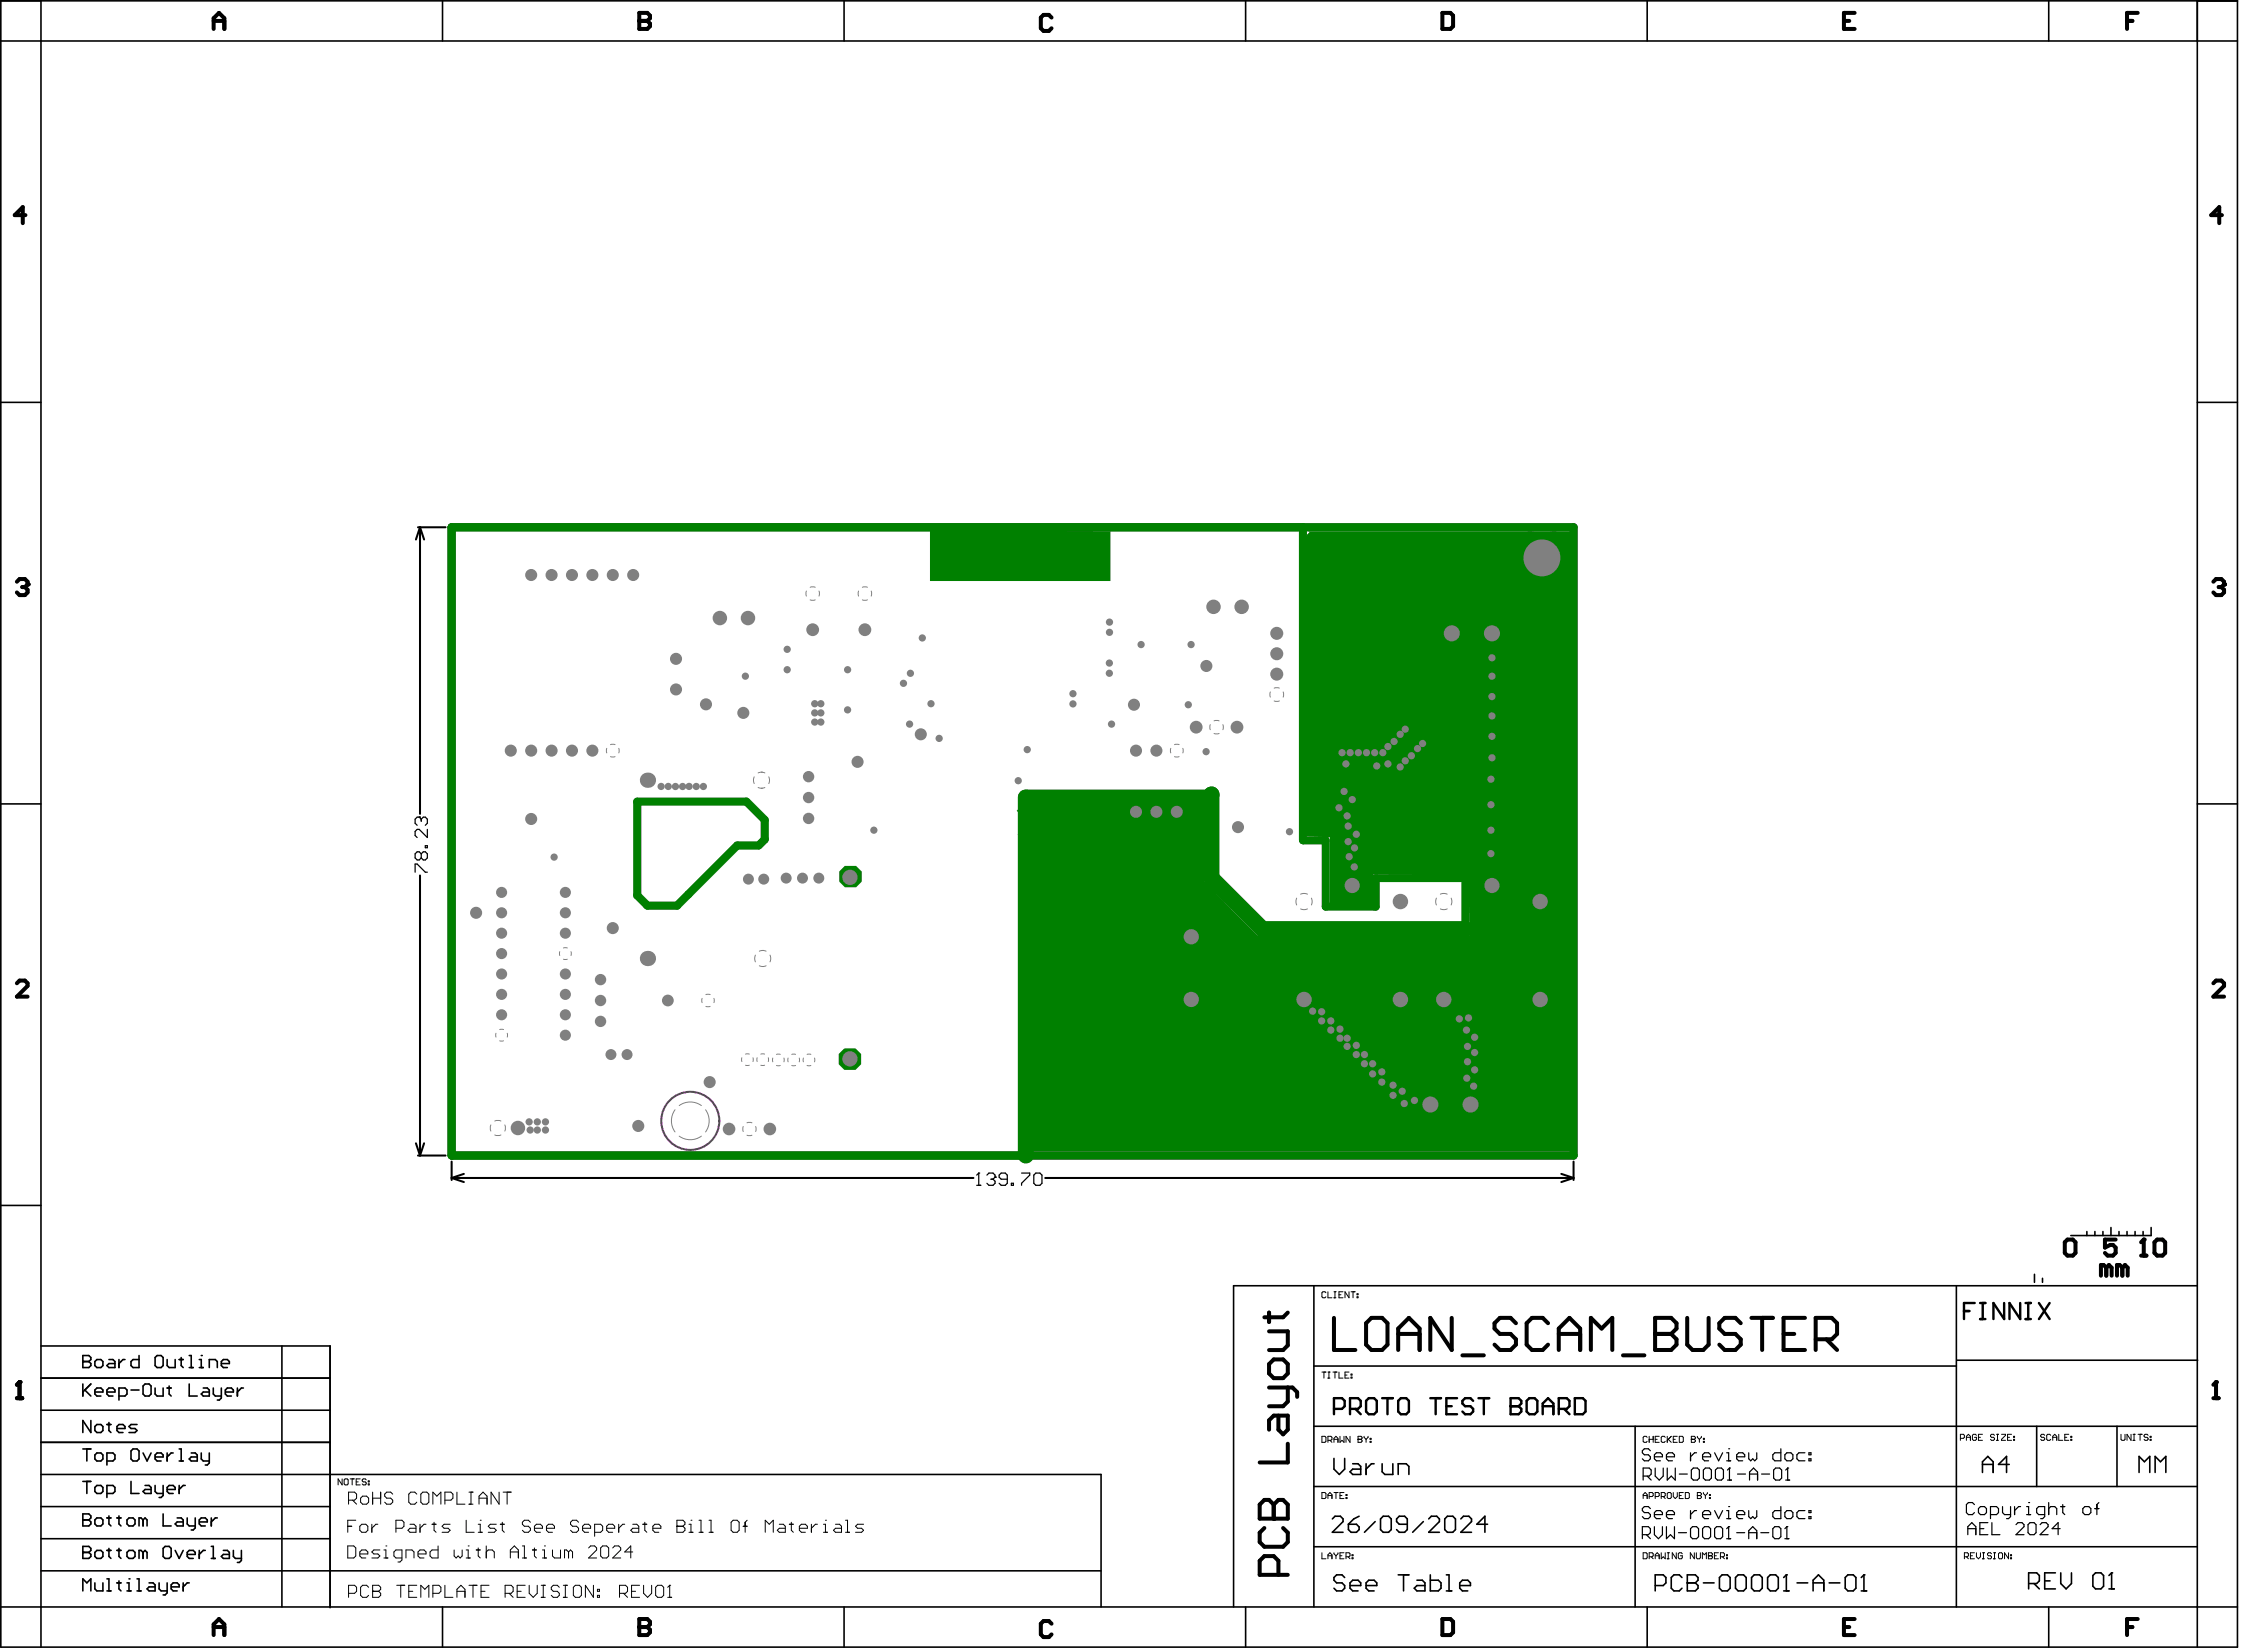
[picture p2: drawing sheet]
<svg xmlns="http://www.w3.org/2000/svg" width="929mm" height="684mm" viewBox="0 0 929 684" stroke-linecap="round" stroke-linejoin="round" font-family="sans-serif">
<path d="M392.9 220.2h59.9v20.7h-59.9z" fill="#800080"/>
<path d="M187.1 218.5h464.9v260.3h-464.9z" fill="none" stroke="#800080" stroke-width="3.3"/>
<g fill="none" stroke="#800080" stroke-width=".84">
<circle cx="638.9" cy="231.1" r="12"/>
<circle cx="286" cy="464.4" r="12"/>
</g>
<g fill="#008000">
<path d="M385.3 219.6l74.8 .6v20.5h-74.8z"/>
<path d="M421.2 335.9l2.6-2.5h20.3l5-5 47.3-.2 2.6 2.2v34.7l21.9 22.4h88l-.5-24.5-39.3-.9-.4 12.3h-17.7v-27.5l-10.2-.4v-124.2l1.7-1.7-.4-.5h108.6v257h-223.5v-135.3z"/>
<path d="M347.5 436.7l2.3-2.3h4.7l2.3 2.3v4.2l-2.3 2.4h-4.7l-2.3-2.4z"/>
<path d="M347.7 361.1l2.4-2.4h4.6l2.3 2.4v4.2l-2.3 2.3h-4.6l-2.4-2.3z"/>
</g>
<path d="M607.2 384.9v-21.1h-37.2v11.9h-20.7v-27.5l-9.5-.2v-129.5h-352.7v260.3h237.9" fill="none" stroke="#008000" stroke-width="3.3"/>
<path d="M187.1 218.5h464.9v260.3h-464.9zM264 332.1h45.3l7.6 7.6v8.1l-2.6 2.5h-8.9l-24.9 24.9h-12.2l-4.3-4.2z" fill="none" stroke="#008000" stroke-width="3.4"/>
<path d="M607.2 384.9h-84.1l-21.1-21.1v-34.6l-1.3 1.2h-75.7v148.4" fill="none" stroke="#008000" stroke-width="6.6"/>
<g fill="#808080">
<circle cx="229.6" cy="355.1" r="1.5"/>
<circle cx="291.4" cy="325.9" r="1.5"/>
<circle cx="288.5" cy="325.9" r="1.5"/>
<circle cx="282.8" cy="325.9" r="1.5"/>
<circle cx="279.9" cy="325.9" r="1.5"/>
<circle cx="285.5" cy="325.8" r="1.5"/>
<circle cx="276.9" cy="325.8" r="1.5"/>
<circle cx="273.9" cy="325.8" r="1.5"/>
<circle cx="374.3" cy="283.1" r="1.5"/>
<circle cx="377.2" cy="279" r="1.5"/>
<circle cx="389.1" cy="305.9" r="1.5"/>
<circle cx="362.1" cy="344" r="1.5"/>
<circle cx="421.9" cy="323.5" r="1.5"/>
<circle cx="425.6" cy="310.6" r="1.5"/>
<circle cx="219.2" cy="464.8" r="1.5"/>
<circle cx="222.6" cy="464.8" r="1.5"/>
<circle cx="226" cy="464.8" r="1.5"/>
<circle cx="226" cy="468.2" r="1.5"/>
<circle cx="222.6" cy="468.2" r="1.5"/>
<circle cx="219.7" cy="468.2" r="1.5"/>
<circle cx="555.2" cy="426.4" r="1.5"/>
<circle cx="543.9" cy="418.9" r="1.5"/>
<circle cx="547.6" cy="419.2" r="1.5"/>
<circle cx="547.6" cy="423" r="1.5"/>
<circle cx="551.4" cy="423" r="1.5"/>
<circle cx="551.4" cy="426.8" r="1.5"/>
<circle cx="555.2" cy="430.2" r="1.5"/>
<circle cx="558.2" cy="430.2" r="1.5"/>
<circle cx="558.2" cy="433.5" r="1.5"/>
<circle cx="562" cy="433.1" r="1.5"/>
<circle cx="562" cy="436.9" r="1.5"/>
<circle cx="565.3" cy="436.9" r="1.5"/>
<circle cx="565.3" cy="440.7" r="1.5"/>
<circle cx="568.7" cy="440.7" r="1.5"/>
<circle cx="568.7" cy="445" r="1.5"/>
<circle cx="572.5" cy="444.1" r="1.5"/>
<circle cx="572.5" cy="448.3" r="1.5"/>
<circle cx="577.2" cy="449.6" r="1.5"/>
<circle cx="577.2" cy="453.8" r="1.5"/>
<circle cx="581" cy="452.1" r="1.5"/>
<circle cx="581.8" cy="457.2" r="1.5"/>
<circle cx="586" cy="455.9" r="1.5"/>
<circle cx="604.6" cy="422.1" r="1.5"/>
<circle cx="608.4" cy="421.7" r="1.5"/>
<circle cx="607.6" cy="426.8" r="1.5"/>
<circle cx="611" cy="429.7" r="1.5"/>
<circle cx="608" cy="433.5" r="1.5"/>
<circle cx="611" cy="436.1" r="1.5"/>
<circle cx="608" cy="439.9" r="1.5"/>
<circle cx="611" cy="443.3" r="1.5"/>
<circle cx="607.7" cy="446.7" r="1.5"/>
<circle cx="610.6" cy="450" r="1.5"/>
<circle cx="558.6" cy="348.7" r="1.5"/>
<circle cx="561.2" cy="351.3" r="1.5"/>
<circle cx="559" cy="354.9" r="1.5"/>
<circle cx="561.1" cy="359.2" r="1.5"/>
<circle cx="556" cy="311.8" r="1.5"/>
<circle cx="559.4" cy="311.8" r="1.5"/>
<circle cx="562.8" cy="311.8" r="1.5"/>
<circle cx="566.2" cy="311.8" r="1.5"/>
<circle cx="569.6" cy="311.8" r="1.5"/>
<circle cx="582.2" cy="302.1" r="1.5"/>
<circle cx="589.4" cy="308" r="1.5"/>
<circle cx="580.1" cy="304.2" r="1.5"/>
<circle cx="587.3" cy="310.2" r="1.5"/>
<circle cx="572.9" cy="311.8" r="1.5"/>
<circle cx="580.1" cy="317.8" r="1.5"/>
<circle cx="575.1" cy="309.3" r="1.5"/>
<circle cx="582.2" cy="315.2" r="1.5"/>
<circle cx="584.8" cy="313.1" r="1.5"/>
<circle cx="577.6" cy="307.2" r="1.5"/>
<circle cx="575.1" cy="316.5" r="1.5"/>
<circle cx="570.4" cy="317.3" r="1.5"/>
<circle cx="557.6" cy="316.5" r="1.5"/>
<circle cx="617.7" cy="353.7" r="1.51"/>
<circle cx="617.7" cy="344" r="1.5"/>
<circle cx="617.7" cy="333.4" r="1.5"/>
<circle cx="617.7" cy="322.8" r="1.5"/>
<circle cx="618.2" cy="314" r="1.5"/>
<circle cx="618.2" cy="305.1" r="1.5"/>
<circle cx="618.2" cy="296.6" r="1.5"/>
<circle cx="618.2" cy="288.6" r="1.5"/>
<circle cx="618.2" cy="280.2" r="1.5"/>
<circle cx="618.2" cy="272.5" r="1.5"/>
<circle cx="556.9" cy="327.9" r="1.5"/>
<circle cx="560.3" cy="331.3" r="1.5"/>
<circle cx="558.6" cy="342.3" r="1.5"/>
<circle cx="562" cy="345.7" r="1.5"/>
<circle cx="554.8" cy="334.7" r="1.5"/>
<circle cx="558.2" cy="338" r="1.5"/>
<circle cx="326.2" cy="277.5" r="1.5"/>
<circle cx="326.2" cy="269" r="1.5"/>
<circle cx="351.2" cy="277.5" r="1.5"/>
<circle cx="308.8" cy="280.2" r="1.5"/>
<circle cx="382.1" cy="264.3" r="1.5"/>
<circle cx="376.9" cy="300" r="1.5"/>
<circle cx="385.7" cy="291.6" r="1.5"/>
<circle cx="340.1" cy="291.6" r="1.5"/>
<circle cx="340.1" cy="299.2" r="1.5"/>
<circle cx="337.6" cy="299.2" r="1.5"/>
<circle cx="337.6" cy="291.6" r="1.5"/>
<circle cx="337.6" cy="295.4" r="1.5"/>
<circle cx="340.1" cy="295.4" r="1.5"/>
<circle cx="351.2" cy="294.1" r="1.5"/>
<circle cx="459.7" cy="257.8" r="1.5"/>
<circle cx="459.7" cy="262" r="1.5"/>
<circle cx="493.5" cy="267.1" r="1.5"/>
<circle cx="472.8" cy="267.1" r="1.5"/>
<circle cx="459.6" cy="274.7" r="1.5"/>
<circle cx="459.6" cy="278.9" r="1.5"/>
<circle cx="534.3" cy="344.6" r="1.5"/>
<circle cx="444.6" cy="291.6" r="1.5"/>
<circle cx="444.6" cy="287.4" r="1.5"/>
<circle cx="499.7" cy="311.4" r="1.5"/>
<circle cx="492.3" cy="292" r="1.5"/>
<circle cx="460.5" cy="300" r="1.5"/>
<circle cx="220.1" cy="238.2" r="2.5"/>
<circle cx="228.5" cy="238.2" r="2.5"/>
<circle cx="237" cy="238.2" r="2.5"/>
<circle cx="245.4" cy="238.2" r="2.5"/>
<circle cx="253.9" cy="238.2" r="2.5"/>
<circle cx="262.3" cy="238.2" r="2.5"/>
<circle cx="309.9" cy="256.1" r="3"/>
<circle cx="308" cy="295.4" r="2.5"/>
<circle cx="298.3" cy="256.1" r="3"/>
<circle cx="280.1" cy="285.6" r="2.5"/>
<circle cx="280.1" cy="273" r="2.5"/>
<circle cx="292.5" cy="291.8" r="2.5"/>
</g>
<path d="M334.1 244.9v2.1M335.7 243.3h2.1M335.7 248.5h2.1M339.3 244.9v2.1" fill="none" stroke="#808080" stroke-width=".41"/>
<g fill="#808080">
<circle cx="336.7" cy="260.9" r="2.65"/>
<circle cx="358.3" cy="260.9" r="2.65"/>
</g>
<path d="M355.7 244.9v2.1M357.3 243.3h2.1M357.3 248.5h2.1M361 244.9v2.1" fill="none" stroke="#808080" stroke-width=".41"/>
<g fill="#808080">
<circle cx="502.8" cy="251.4" r="3"/>
<circle cx="514.4" cy="251.4" r="3"/>
<circle cx="529" cy="270.9" r="2.7"/>
<circle cx="529" cy="262.4" r="2.7"/>
<circle cx="580.2" cy="373.5" r="3.2"/>
<circle cx="580.2" cy="414.1" r="3.2"/>
<circle cx="592.7" cy="457.6" r="3.3"/>
</g>
<path d="M595.2 372.1l-.4 1.4 .4 1.4M596.8 370.5l1.4-.3 1.4 .3M596.8 376.6l1.4 .3 1.4-.3M601.2 372.1l.4 1.4-.4 1.4" fill="none" stroke="#808080" stroke-width=".41"/>
<g fill="#808080">
<circle cx="598.2" cy="414.1" r="3.2"/>
<circle cx="609.3" cy="457.6" r="3.3"/>
<circle cx="618.2" cy="366.9" r="3.2"/>
<circle cx="638.1" cy="373.5" r="3.2"/>
<circle cx="638.1" cy="414.1" r="3.2"/>
<circle cx="601.5" cy="262.4" r="3.3"/>
<circle cx="618.2" cy="262.4" r="3.3"/>
<circle cx="638.9" cy="231.1" r="7.7"/>
<circle cx="302.1" cy="467.8" r="2.61"/>
</g>
<path d="M203.4 466.1l-.3 1.5 .3 1M205 464.5l1-.3 1.6 .3M205 470.2l1 .3 1.6-.3M209.2 466.1l.2 1.5-.2 1" fill="none" stroke="#808080" stroke-width=".41"/>
<g fill="#808080">
<circle cx="214.6" cy="467.3" r="3"/>
<circle cx="264.5" cy="466.5" r="2.5"/>
</g>
<path d="M279.7 459.8a7.8 7.8 0 0 0 0 9.2M281.4 458.1a7.8 7.8 0 0 1 9.2 0M292.3 459.8a7.8 7.8 0 0 1 0 9.2M281.4 470.7a7.8 7.8 0 0 0 9.2 0" fill="none" stroke="#808080" stroke-width=".41"/>
<circle cx="294" cy="448.3" r="2.5" fill="#808080"/>
<path d="M307.4 438.2v1.6M308.9 436.7h1.6M312 438.2v1.6M308.9 441.3h1.6" fill="none" stroke="#808080" stroke-width=".41"/>
<g fill="#808080">
<circle cx="259.8" cy="436.9" r="2.27"/>
<circle cx="253.1" cy="436.9" r="2.27"/>
<circle cx="234.2" cy="428.9" r="2.3"/>
<circle cx="197.3" cy="378.2" r="2.5"/>
</g>
<path d="M205.5 428.1v1.6M207 426.6h1.6M207 431.2h1.6M210.2 428.1v1.6" fill="none" stroke="#808080" stroke-width=".41"/>
<g fill="#808080">
<circle cx="207.8" cy="420.4" r="2.3"/>
<circle cx="207.8" cy="412" r="2.3"/>
<circle cx="207.8" cy="378.2" r="2.3"/>
<circle cx="207.8" cy="369.7" r="2.3"/>
<circle cx="207.8" cy="403.5" r="2.3"/>
<circle cx="207.8" cy="395.1" r="2.3"/>
<circle cx="207.8" cy="386.6" r="2.3"/>
<circle cx="220.1" cy="339.3" r="2.5"/>
<circle cx="234.2" cy="403.5" r="2.3"/>
</g>
<path d="M231.9 394.3v1.6M233.4 392.8h1.7M233.4 397.4h1.7M236.6 394.3v1.6" fill="none" stroke="#808080" stroke-width=".41"/>
<g fill="#808080">
<circle cx="234.2" cy="386.6" r="2.3"/>
<circle cx="234.2" cy="378.2" r="2.3"/>
<circle cx="234.2" cy="369.7" r="2.3"/>
<circle cx="248.8" cy="414.5" r="2.36"/>
<circle cx="248.8" cy="405.9" r="2.36"/>
<circle cx="310.1" cy="364.2" r="2.27"/>
<circle cx="253.9" cy="384.5" r="2.5"/>
</g>
<path d="M290.9 413.6v1.8M292.5 412.1h1.7M292.5 417h1.7M295.8 413.6v1.8" fill="none" stroke="#808080" stroke-width=".41"/>
<g fill="#808080">
<circle cx="276.7" cy="414.5" r="2.44"/>
<circle cx="268.3" cy="397.1" r="3.2"/>
</g>
<g fill="none" stroke="#808080" stroke-width=".41">
<path d="M313.7 438.2v1.6M315.2 436.7h1.6M318.3 438.2v1.6M320.2 438.4v1.5M321.7 436.8h1.6M324.8 438.4v1.5M326.5 438.4v1.5M328 436.8h1.6M331.1 438.4v1.5M332.9 438.4v1.5M334.4 436.8h1.6M337.5 438.4v1.5"/>
<path d="M315.2 441.3h1.6M321.7 441.5h1.6M328 441.5h1.6M334.4 441.5h1.6"/>
</g>
<g fill="#808080">
<circle cx="352.2" cy="438.7" r="3.2"/>
<circle cx="493.6" cy="414.1" r="3.2"/>
<circle cx="470.7" cy="336.4" r="2.5"/>
<circle cx="479.1" cy="336.4" r="2.5"/>
<circle cx="487.6" cy="336.4" r="2.5"/>
<circle cx="493.6" cy="388.1" r="3.2"/>
<circle cx="512.9" cy="342.7" r="2.5"/>
<circle cx="540.3" cy="414.1" r="3.2"/>
</g>
<path d="M537.3 372.1l-.4 1.4 .4 1.4M538.9 370.5l1.4-.3 1.4 .3M538.9 376.6l1.4 .3 1.4-.3M543.4 372.1l.3 1.4-.3 1.4" fill="none" stroke="#808080" stroke-width=".41"/>
<g fill="#808080">
<circle cx="560.3" cy="366.9" r="3.2"/>
<circle cx="335" cy="321.8" r="2.36"/>
<circle cx="245.4" cy="311" r="2.5"/>
<circle cx="355.3" cy="315.6" r="2.5"/>
</g>
<path d="M251.4 310v2M252.9 308.5h1.9M252.9 313.5h1.9M256.4 310v2" fill="none" stroke="#808080" stroke-width=".41"/>
<g fill="#808080">
<circle cx="381.5" cy="304.2" r="2.5"/>
<circle cx="469.8" cy="292" r="2.5"/>
<circle cx="470.7" cy="311" r="2.5"/>
<circle cx="479.1" cy="311" r="2.5"/>
</g>
<path d="M485.1 310v2M486.6 308.5h1.9M486.6 313.5h1.9M490.1 310v2" fill="none" stroke="#808080" stroke-width=".41"/>
<g fill="#808080">
<circle cx="495.6" cy="301.3" r="2.65"/>
<circle cx="499.8" cy="275.9" r="2.5"/>
</g>
<path d="M503 298.7h2.1M501.5 300.2v2.1M503 303.9h2.1M506.7 300.2v2.1" fill="none" stroke="#808080" stroke-width=".41"/>
<circle cx="512.5" cy="301.3" r="2.65" fill="#808080"/>
<path d="M526.3 286.7v2.1M527.9 285.1h2.2M527.9 290.4h2.2M531.7 286.7v2.1" fill="none" stroke="#808080" stroke-width=".41"/>
<g fill="#808080">
<circle cx="529" cy="279.3" r="2.7"/>
<circle cx="316.4" cy="364.2" r="2.27"/>
<circle cx="325.7" cy="363.8" r="2.27"/>
<circle cx="332.5" cy="363.8" r="2.27"/>
<circle cx="335" cy="330.4" r="2.36"/>
<circle cx="335" cy="339.1" r="2.36"/>
<circle cx="339.3" cy="363.8" r="2.27"/>
<circle cx="352.2" cy="363.5" r="3.2"/>
<circle cx="268.3" cy="323.3" r="3.2"/>
<circle cx="315.5" cy="319.9" r=".17"/>
</g>
<path d="M315.5 319.9l-1.4 .3M312.5 321.8l-.3 1.5 .3 1.4M314.1 326.3l1.4 .3" fill="none" stroke="#808080" stroke-width=".41"/>
<circle cx="315.5" cy="326.6" r=".17" fill="#808080"/>
<path d="M315.5 319.9l1.4 .3M316.9 326.3l-1.4 .3M318.5 321.8l.3 1.5-.3 1.4" fill="none" stroke="#808080" stroke-width=".41"/>
<circle cx="316" cy="393.8" r=".17" fill="#808080"/>
<path d="M313 395.7l-.3 1.4 .3 1.4M316 393.8l-1.4 .3M314.6 400.1l1.4 .3" fill="none" stroke="#808080" stroke-width=".41"/>
<circle cx="316" cy="400.4" r=".17" fill="#808080"/>
<path d="M316 393.8l1.4 .3M319 395.7l.3 1.4-.3 1.4M317.4 400.1l-1.4 .3" fill="none" stroke="#808080" stroke-width=".41"/>
<circle cx="237" cy="311" r="2.5" fill="#808080"/>
<path d="M307.9 466.7v2.1M309.5 465.2h2.1M309.5 470.3h2.1M313.1 466.7v2.1" fill="none" stroke="#808080" stroke-width=".41"/>
<g fill="#808080">
<circle cx="319" cy="467.8" r="2.61"/>
<circle cx="248.8" cy="423.2" r="2.36"/>
<circle cx="234.2" cy="420.4" r="2.3"/>
<circle cx="234.2" cy="412" r="2.3"/>
<circle cx="228.5" cy="311" r="2.5"/>
<circle cx="220.1" cy="311" r="2.5"/>
<circle cx="211.6" cy="311" r="2.5"/>
</g>
<g fill="none" stroke="#000" stroke-width=".66">
<path d="M.3 17h926.7M.3 .3h926.7v682.1h-926.7zM17 .3v682.1M183.3 .3v16.7M349.7 .3v16.7M516.1 .3v16.7M682.5 .3v16.7M848.8 .3v16.7M910.4 .3v682.1M.3 166.7h16.7M910.4 166.7h16.6M.3 333.1h16.7"/>
<path d="M910.4 333.1h16.6M.3 499.4h16.7M864.7 510.2v1.7M868 510.2v1.7M871.3 510.2v1.7M874.6 508.6v3.3M878 510.2v1.7M881.3 510.2v1.7M884.6 510.2v1.7M887.9 510.2v1.7M891.3 508.6v3.3h-33.3M544.4 532.7v133.1"/>
<path d="M810.6 532.7v133.1M842.9 528v3.3M846.3 529.6v1.7M910.4 532.7h-399.3v133.1M17 557.7h119.8v108.4M116.8 557.7v108.1M17 571h119.8M34.3 561.6h2.5l.8 .9v.8l-.8 .8 .8 .8v.9l-.8 .8h-2.5zM34.3 573.4v5M34.3 564.1h2.5M35.2 575.9l2.4 2.5M37.6 573.4l-3.3 3.3"/>
<path d="M39.3 564.1l.8-.8h1.7l.8 .8v1.7l-.8 .8h-1.7l-.8-.8zM39.3 576.7h3.3v-.8l-.8-.8h-1.7l-.8 .8v1.7l.8 .8h1.7M44.3 576.7h3.3v-.8l-.8-.8h-1.7l-.8 .8v1.7l.8 .8h1.7M45.1 563.3h1.7l.8 .8v2.5h-2.5l-.8-.8 .8-.9h2.5M49.3 563.3v3.3M49.3 578.4h2.5l.8-.8v-1.7l-.8-.8h-2.5v5M51.8 563.3h-.8l-1.7 1.6M54.3 575.9h3.3M57.6 561.6v5h-2.5l-.8-.8v-1.7l.8-.8h2.5M60.1 573.4h1.7l.8 .8v3.4l-.8 .8h-1.7l-.8-.8v-3.4zM64.3 562.5l.8-.9h1.7l.8 .9v3.3l-.8 .8h-1.7l-.8-.8zM64.3 575.1v2.5l.8 .8h2.5v-3.3"/>
<path d="M69.2 563.3v2.5l.9 .8h2.5v-3.3M69.2 575.1h1.7M70.1 574.2v3.4l.8 .8M74.2 563.3h1.7M75.1 562.5v3.3l.8 .8M78.4 573.4v5h3.3M78.4 566.6h1.7M78.4 561.6h.8v5M82.6 563.3h.8v3.3M82.6 566.6h1.6M84.2 575.1h1.7l.8 .8v2.5h-2.5l-.8-.8 .8-.9h2.5M86.7 566.6v-3.3h2.5l.8 .8v2.5"/>
<path d="M88.4 575.1v2.5l.8 .8h2.5M91.7 564.9h3.3v-.8l-.8-.8h-1.7l-.8 .8v1.7l.8 .8h1.7M91.7 575.1v4.1l-.8 .9h-.9M93.4 576.7h3.3v-.8l-.8-.8h-1.7l-.8 .8v1.7l.8 .8h1.7M98.4 575.1v3.3M100.8 575.1h-.8l-1.6 1.6M544.4 566h266.2M810.7 563.6h99.9M17 597.6h119.8M17 584.3h119.8M37.6 588.5v5l-3.3-5v5M40.1 590.2h1.7l.8 .8v1.7l-.8 .8h-1.7l-.8-.8v-1.7z"/>
<path d="M44.3 590.2h1.7M45.1 589.4v3.3l.9 .8M48.5 591.9h3.3v-.9l-.8-.8h-1.7l-.8 .8v1.7l.8 .8h1.7M56.8 590.2h-2.5l-.9 .8 .9 .9h1.6l.9 .8-.9 .8h-2.5M544.4 590.9h366M677.5 590.9v74.9M843.9 590.9v25M877.1 590.9v25M17 610.9h439.2v54.9M34.3 600.3h3.3M34.3 613.8h3.3M36 600.3v5"/>
<path d="M36 613.8v5M40.1 602h1.7l.8 .8v1.7l-.8 .8h-1.7l-.8-.8v-1.7zM40.1 615.4h1.7l.8 .9v1.6l-.8 .9h-1.7l-.8-.9v-1.6zM44.3 605.3h2.5l.8-.8v-1.7l-.8-.8h-2.5v5M44.3 618.8h2.5l.8-.9v-1.6l-.8-.9h-2.5v5M54.3 601.2l.8-.9h1.7l.8 .9v3.3l-.8 .8h-1.7l-.8-.8zM54.3 613.8v5h3.3M59.3 602l1.6 3.3 1.7-3.3M60.1 615.4h1.7l.8 .9v2.5h-2.5l-.8-.9 .8-.8h2.5M64.3 603.7h3.3v-.9l-.8-.8h-1.7l-.8 .8v1.7l.8 .8h1.7M64.3 615.4v2.5l.8 .9h2.5M67.6 615.4v4.2l-.8 .8h-.9"/>
<path d="M69.2 602v3.3M69.2 617.1h3.4v-.8l-.9-.9h-1.6l-.9 .9v1.6l.9 .9h1.6M71.7 602h-.8l-1.7 1.7M74.2 600.3h.9v5M74.2 605.3h1.7M74.2 615.4v3.4M76.7 615.4h-.8l-1.7 1.7M79.2 602h1.7l.8 .8v2.5h-2.5l-.8-.8 .8-.8h2.5M83.4 602v2.5l.8 .8h2.5M86.7 602v4.1l-.8 .9h-.9M544.4 615.9h366M552.7 604.2v4.5l2.2 2.2 2.2-2.2v-4.5"/>
<path d="M560.5 606.5h2.2l1.1 1.1v3.3h-3.3l-1.1-1.1 1.1-1.1h3.3M566 606.5v4.4M569.3 606.5h-1.1l-2.2 2.2M572.7 606.5v3.3l1.1 1.1h3.3v-4.4M579.3 610.9v-4.4h3.3l1.1 1.1v3.3M821.4 610.1v-4.5l2.2-2.2 2.2 2.2v4.5M821.4 606.7h4.4M832.5 606.7h-4.5l3.4-3.3v6.7M886.3 610.1v-6.7l2.2 2.2 2.2-2.2v6.7M892.9 610.1v-6.7l2.3 2.2 2.2-2.2v6.7M17 637.5h119.8M17 624.2h119.8"/>
<path d="M34.3 627.2h2.5l.8 .9v.8l-.8 .8 .8 .9v.8l-.8 .8h-2.5zM34.3 629.7h2.5M40.1 628.9h1.7l.8 .8v1.7l-.8 .8h-1.7l-.8-.8v-1.7zM44.3 628.9h1.7M45.1 628.1v3.3l.9 .8M48.5 628.9h1.6M49.3 628.1v3.3l.8 .8M52.6 629.7l.8-.8h1.7l.8 .8v1.7l-.8 .8h-1.7l-.8-.8zM59.3 629.7l-.9-.8h-.8v3.3M59.3 629.7v2.5M59.3 629.7l.8-.8 .8 .8v2.5M67.6 627.2v5h3.3"/>
<path d="M73.4 628.9h1.7l.8 .8v2.5h-2.5l-.8-.8 .8-.8h2.5M77.6 628.9v2.5l.8 .8h2.5M80.9 628.9v4.2l-.8 .8h-.9M82.6 630.6h3.3v-.9l-.9-.8h-1.6l-.8 .8v1.7l.8 .8h1.6M87.5 628.9v3.3M90 628.9h-.8l-1.7 1.7M552 629.3l1.1-1.1h2.3l1.1 1.1v1.1l-4.5 4.5h4.5M558.7 631.5h3.3l1.1 1.1v1.1l-1.1 1.2h-2.2l-1.1-1.2zM563.1 628.2l-2.2 1.1-2.2 2.2M569.8 630.4l-4.5 4.5M572 629.3l1.1-1.1h2.2l1.1 1.1v4.4l-1.1 1.2h-2.2l-1.1-1.2zM583.1 631.5h-3.3l-1.2-1.1v-1.1l1.2-1.1h2.2l1.1 1.1v4.4l-1.1 1.2h-2.2l-1.2-1.2"/>
<path d="M589.7 630.4l-4.4 4.5M592 629.3l1.1-1.1h2.2l1.1 1.1v1.1l-4.4 4.5h4.4M598.6 629.3l1.1-1.1h2.2l1.1 1.1v4.4l-1.1 1.2h-2.2l-1.1-1.2zM605.3 629.3l1.1-1.1h2.2l1.1 1.1v1.1l-4.4 4.5h4.4M616.3 631.5h-4.4l3.3-3.3v6.7M17 650.8h439.2M34.3 640.7h2.5l.8 .8v.9l-.8 .8 .8 .8v.9l-.8 .8h-2.5zM34.3 659.1v-5l1.7 1.7 1.6-1.7v5M34.3 643.2h2.5M39.3 655.8v2.5l.8 .8h2.5v-3.3M40.1 642.4h1.7l.8 .8v1.7l-.8 .8h-1.7l-.8-.8v-1.7zM44.3 659.1h1.7"/>
<path d="M44.3 654.1h.8v5M44.3 642.4h1.7M45.1 641.5v3.4l.9 .8M48.5 655.8h1.6M48.5 642.4h1.6M49.3 641.5v3.4l.8 .8M49.3 655v3.3l.8 .8M52.6 659.1h1.7M52.6 655.8h.8v3.3M52.6 643.2l.8-.8h1.7l.8 .8v1.7l-.8 .8h-1.7l-.8-.8zM56.8 654.1h.8v5M56.8 659.1h1.6"/>
<path d="M59.3 643.2l-.9-.8h-.8v3.3M59.3 643.2v2.5M59.3 643.2l.8-.8 .8 .8v2.5M61.8 655.8h1.6l.9 .8v2.5h-2.5l-.9-.8 .9-.8h2.5M65.9 655.8v2.5l.9 .8h2.4M67.6 641.5l.8-.8h1.7l.8 .8v3.4l-.8 .8h-1.7l-.8-.8zM69.2 655.8v4.2l-.8 .8h-.8M70.9 657.5h3.3v-.9l-.8-.8h-1.7l-.8 .8v1.7l.8 .8h1.7M72.6 642.4l1.6 3.3 1.7-3.3M75.9 655.8v3.3M77.6 644h3.3v-.8l-.8-.8h-1.7l-.8 .8v1.7l.8 .8h1.7M78.4 655.8h-.8l-1.7 1.7"/>
<path d="M82.6 642.4v3.3M85 642.4h-.8l-1.6 1.6M87.5 645.7h1.7M87.5 640.7h.9v5M92.5 642.4h1.7l.8 .8v2.5h-2.5l-.8-.8 .8-.9h2.5M96.7 642.4v2.5l.8 .8h2.5M100 642.4v4.1l-.8 .8h-.8M544.4 640.8h366M557.1 653.6l-1.1-1.1h-2.2l-1.1 1.1v1.1l1.1 1.1h2.2l1.1 1.1v1.1l-1.1 1.1h-2.2l-1.1-1.1M559.4 656.9h4.4v-1.1l-1.1-1.1h-2.2l-1.1 1.1v2.2l1.1 1.1h2.2M566 656.9h4.4v-1.1l-1.1-1.1h-2.2l-1.1 1.1v2.2l1.1 1.1h2.2M579.3 652.5h4.4"/>
<path d="M581.5 652.5v6.6M587.1 654.7h2.2l1.1 1.1v3.3h-3.3l-1.1-1.1 1.1-1.1h3.3M592.6 652.5v6.6h3.3l1.2-1.1v-2.2l-1.2-1.1h-3.3M599.3 659.1h2.2M599.3 652.5h1.1v6.6M604.8 656.9h4.4v-1.1l-1.1-1.1h-2.2l-1.1 1.1v2.2l1.1 1.1h2.2M685.8 656.9h3.3l1.1-1.1v-2.2l-1.1-1.1h-3.3v6.6M696.9 653.6l-1.1-1.1h-2.2l-1.1 1.1v4.4l1.1 1.1h2.2l1.1-1.1M699.1 652.5h3.3l1.1 1.1v1.1l-1.1 1.1 1.1 1.1v1.1l-1.1 1.1h-3.3zM699.1 655.8h3.3M705.8 655.8h4.4M712.4 653.6l1.1-1.1h2.2l1.1 1.1v4.4l-1.1 1.1h-2.2l-1.1-1.1z"/>
<path d="M719.1 653.6l1.1-1.1h2.2l1.1 1.1v4.4l-1.1 1.1h-2.2l-1.1-1.1zM725.7 653.6l1.1-1.1h2.2l1.2 1.1v4.4l-1.2 1.1h-2.2l-1.1-1.1zM732.4 653.6l1.1-1.1h2.2l1.1 1.1v4.4l-1.1 1.1h-2.2l-1.1-1.1zM739 659.1h2.2M739 653.6l1.1-1.1v6.6M744.6 655.8h4.4M751.2 655.8h4.5M751.2 659.1v-4.4l2.2-2.2 2.3 2.2v4.4M757.9 655.8h4.4M764.5 653.6l1.1-1.1h2.3l1.1 1.1v4.4l-1.1 1.1h-2.3l-1.1-1.1zM771.2 659.1h2.2M771.2 653.6l1.1-1.1v6.6"/>
<path d="M840.5 656.1h3.4l1.1-1.1v-2.2l-1.1-1.1h-3.4v6.6M842.7 656.1l2.3 2.2M847.2 655h2.2M851.6 651.7h-4.4v6.6h4.4M853.8 651.7v4.4l2.2 2.2 2.3-2.2v-4.4M867.1 652.8l1.1-1.1h2.3l1.1 1.1v4.4l-1.1 1.1h-2.3l-1.1-1.1zM873.8 658.3h2.2M873.8 652.8l1.1-1.1v6.6M.3 665.8h926.7M183.3 665.8v16.6M349.7 665.8v16.6M516.1 665.8v16.6"/>
<path d="M682.5 665.8v16.6M848.8 665.8v16.6"/>
</g>
<g fill="none" stroke="#000" stroke-width=".84">
<path d="M173.2 218.5h11.4M174 218.5l1.7 5M174 218.5l-1.7 5M174 218.5v118.7M174 362.7v116.1M172.3 473.7l1.7 5.1M173.2 478.8h11.4M175.7 473.7l-1.7 5.1M187.1 488.1l5.1 1.6M187.1 488.1h216.2M187.1 481.3v7.6M192.2 486.4l-5.1 1.7"/>
<path d="M433.1 488.1h218.9M646.9 486.4l5.1 1.7M652 488.1l-5.1 1.6M652 481.3v7.6"/>
</g>
<g fill="none" stroke="#000" stroke-width=".41">
<path d="M549.4 535.6l-.4-.4h-.9l-.4 .4v1.7l.4 .4h.9l.4-.4M550.2 535.2v2.5h1.7M552.7 535.2h.8M552.7 537.7h.8M553.1 535.2v2.5M554.8 536.4h.8M556.4 535.2h-1.6v2.5h1.6M558.9 535.2v2.5l-1.6-2.5v2.5M559.8 535.2h1.6M560.6 535.2v2.5M562.3 537.3h.4v.4h-.4zM562.3 536h.4v.4h-.4z"/>
<path d="M547.7 568.5h1.7M548.5 568.5v2.5M550.2 568.5h.8M550.2 571h.8M550.6 568.5v2.5M552.3 568.5h1.6M553.1 568.5v2.5M554.8 568.5v2.5h1.6M557.3 569.7h.8M558.9 568.5h-1.6v2.5h1.6M559.8 569.3h.4v.4h-.4zM559.8 570.6h.4v.4h-.4z"/>
<path d="M547.7 595.1h1.3l.4 .4v1.7l-.4 .4h-1.3zM550.2 596.8h1.3l.4-.5v-.8l-.4-.4h-1.3v2.5M551 596.8l.9 .8M552.7 597.6v-1.7l.8-.8 .9 .8v1.7M552.7 596.3h1.7M555.2 595.1v2.5l.8-.8 .9 .8v-2.5M559.4 595.1v2.5l-1.7-2.5v2.5M562.7 595.1h1.2l.4 .4-.4 .8 .4 .9-.4 .4h-1.2zM562.7 596.3h1.2M565.2 595.1v.4l.8 .8M566 596.3v1.3M566.8 595.1v.4l-.8 .8"/>
<path d="M567.7 595.9h.4v.4h-.4zM567.7 597.2h.4v.4h-.4zM682.5 595.5l-.4-.4h-.9l-.4 .4v1.7l.4 .4h.9l.4-.4M683.3 595.1v2.5M683.3 596.3h1.7M685 595.1v2.5M685.8 596.3h.8M687.5 595.1h-1.7v2.5h1.7M690 595.5l-.5-.4h-.8l-.4 .4v1.7l.4 .4h.8l.5-.4M690.8 595.1v2.5M691.2 596.3l1.2 1.3M692.4 595.1l-1.6 1.7"/>
<path d="M693.3 596.3h.8M694.9 595.1h-1.6v2.5h1.6M695.8 595.1h1.2l.4 .4v1.7l-.4 .4h-1.2zM700.8 595.1h1.2l.4 .4-.4 .8 .4 .9-.4 .4h-1.2zM700.8 596.3h1.2M703.3 595.1v.4l.8 .8M704.1 596.3v1.3M704.9 595.1v.4l-.8 .8M705.8 595.9h.4v.4h-.4zM705.8 597.2h.4v.4h-.4zM812.2 595.9h1.3l.4-.4v-.8l-.4-.4h-1.3v2.5M814.7 596.8v-1.7l.9-.8 .8 .8v1.7"/>
<path d="M814.7 595.5h1.7M818.9 594.7l-.4-.4h-.9l-.4 .4v1.6l.4 .5h.9l.4-.5v-.8h-.8M819.7 595.5h.9M821.4 594.3h-1.7v2.5h1.7M826.4 594.7l-.4-.4h-.9l-.4 .8 .4 .4h.9l.4 .8-.4 .5h-.9l-.4-.5M827.2 596.8h.8M827.2 594.3h.8M827.6 594.3v2.5M829.3 594.3h1.7v.4l-1.7 1.6v.5h1.7M831.8 595.5h.8M833.4 594.3h-1.6v2.5h1.6M834.3 596.3h.4v.5h-.4z"/>
<path d="M834.3 595.1h.4v.4h-.4zM847.2 594.7l-.4-.4h-.9l-.4 .8 .4 .4h.9l.4 .8-.4 .5h-.9l-.4-.5M849.7 594.7l-.4-.4h-.9l-.4 .4v1.6l.4 .5h.9l.4-.5M850.5 595.5h1.7M850.5 596.8v-1.7l.8-.8 .9 .8v1.7M853 594.3v2.5h1.7M855.5 595.5h.8M857.2 594.3h-1.7v2.5h1.7M858 596.3h.4v.5h-.4zM858 595.1h.4v.4h-.4zM878.8 594.3v2l.4 .5h.8l.5-.5v-2M883 594.3v2.5l-1.7-2.5v2.5"/>
<path d="M883.8 596.8h.8M883.8 594.3h.8M884.2 594.3v2.5M885.9 594.3h1.6M886.7 594.3v2.5M890 594.7l-.4-.4h-.8l-.4 .8 .4 .4h.8l.4 .8-.4 .5h-.8l-.4-.5M890.9 596.3h.4v.5h-.4zM890.9 595.1h.4v.4h-.4zM141.8 612.7v2.5l-1.7-2.5v2.5M142.6 613.1l.4-.4h.8l.5 .4v1.7l-.5 .4h-.8l-.4-.4zM145.1 612.7h1.6M145.9 612.7v2.5"/>
<path d="M147.6 614h.8M149.2 612.7h-1.6v2.5h1.6M151.7 613.1l-.4-.4h-.8l-.4 .4 .4 .9h.8l.4 .4-.4 .8h-.8l-.4-.4M152.6 614.8h.4v.4h-.4zM152.6 613.6h.4v.4h-.4zM154.4 618.2v5M157.7 618.2v5M162.7 619l-.8-.8h-1.7l-.8 .8v.9l.8 .8h1.7l.8 .8v.9l-.8 .8h-1.7l-.8-.8M172.7 619l-.8-.8h-1.7l-.8 .8v3.4l.8 .8h1.7l.8-.8M174.4 619l.8-.8h1.7l.8 .8v3.4l-.8 .8h-1.7l-.8-.8zM189.3 618.2v5h3.4M194.3 618.2h1.7"/>
<path d="M195.1 618.2v5M206.8 618.2v5l-3.3-5v5M208.5 618.2h3.3M210.1 618.2v5M547.7 618.4h1.3l.4 .4v1.7l-.4 .4h-1.3zM550.2 619.6h1.7M552.7 618.4h1.7M553.5 618.4v2.5M555.2 619.6h.8M556.9 618.4h-1.7v2.5h1.7M557.7 619.2h.4v.4h-.4zM680.8 619.6h1.7"/>
<path d="M690.8 618.8l.4-.4h.8l.4 .4v1.7l-.4 .4h-.8l-.4-.4zM693.3 618.4v1.6l.8 .9 .8-.9v-1.6M695.8 619.6h.8M697.4 618.4h-1.6v2.5h1.6M698.3 618.4h1.2l.4 .4v1.7l-.4 .4h-1.2zM703.3 618.4h1.2l.4 .4-.4 .8 .4 .9-.4 .4h-1.2zM703.3 619.6h1.2M705.8 618.4v.4l.8 .8M706.6 619.6v1.3M707.4 618.4v.4l-.8 .8M708.3 619.2h.4v.4h-.4zM144.1 632.4h1.6"/>
<path d="M144.4 621.5h2.5l.8-.8v-1.7l-.8-.8h-2.5v5M146.1 621.5l1.6 1.7M147.4 629.9h-3.3v5M149.4 620.7l.8-.8h1.7l.8 .8v1.7l-.8 .8h-1.7l-.8-.8zM149.9 631.5h1.7l.8 .9v1.6l-.8 .9h-1.7l-.8-.9v-1.6zM154.1 631.5v3.4M154.4 620.7h3.3M156.6 631.5h-.9l-1.6 1.7M164 633.2h2.5l.9-.8v-1.7l-.9-.8h-2.5v5M169.9 631.5h1.6l.9 .9v2.5h-2.5l-.9-.9 .9-.8h2.5M174 631.5v3.4M176.5 631.5h-.8l-1.7 1.7"/>
<path d="M179 631.5h1.7M179.3 623.2v-5l1.7 1.7 1.7-1.7v5M179.8 630.7v3.3l.9 .9M184.3 621.5h2.5l.9-.8v-1.7l-.9-.8h-2.5v5M186.5 631.5h-2.5l-.8 .9 .8 .8h1.7l.8 .8-.8 .9h-2.5M193.1 629.9v5h3.4M194.3 623.2h1.7M198.1 634.9h1.7M198.1 631.5h.9v3.4M198.5 620.7h3.3M198.5 623.2v-3.3l1.6-1.7 1.7 1.7v3.3M205.6 631.5h-2.5l-.8 .9 .8 .8h1.7l.8 .8-.8 .9h-2.5"/>
<path d="M207.3 631.5h1.7M208.1 630.7v3.3l.9 .9M219.8 630.7l-.9-.8h-1.6l-.9 .8v.8l.9 .9h1.6l.9 .8v.8l-.9 .9h-1.6l-.9-.9M221.4 633.2h3.4v-.8l-.9-.9h-1.6l-.9 .9v1.6l.9 .9h1.6M226.4 633.2h3.3v-.8l-.8-.9h-1.7l-.8 .9v1.6l.8 .9h1.7M239.7 630.7l-.8-.8h-1.7l-.8 .8v.8l.8 .9h1.7l.8 .8v.8l-.8 .9h-1.7l-.8-.9M241.4 633.2h3.3v-.8l-.8-.9h-1.7l-.8 .9v1.6l.8 .9h1.7M246.4 634.9h2.5l.8-.9v-1.6l-.8-.9h-2.5v5M251.4 633.2h3.3v-.8l-.8-.9h-1.7l-.8 .9v1.6l.8 .9h1.7M256.4 631.5v3.4M258.8 631.5h-.8l-1.6 1.7M262.2 631.5h1.6l.9 .9v2.5h-2.5l-.9-.9 .9-.8h2.5"/>
<path d="M266.3 631.5h1.7M267.2 630.7v3.3l.8 .9M270.5 633.2h3.3v-.8l-.8-.9h-1.7l-.8 .9v1.6l.8 .9h1.7M280.5 629.9h2.5l.8 .8v.8l-.8 .9 .8 .8v.8l-.8 .9h-2.5zM280.5 632.4h2.5M285.5 634.9h1.6M285.5 631.5h.8v3.4M289.6 629.9h.8v5M289.6 634.9h1.7M293.8 629.9h.8v5M293.8 634.9h1.6M302.9 630.7l.9-.8h1.6l.8 .8v3.3l-.8 .9h-1.6l-.9-.9z"/>
<path d="M307.9 632.4h1.7M309.6 629.9l-.9 .8v4.2M317.1 634.9v-5l1.6 1.6 1.7-1.6v5M322.9 631.5h1.6l.9 .9v2.5h-2.5l-.9-.9 .9-.8h2.5M327 631.5h1.7M327.9 630.7v3.3l.8 .9M331.2 633.2h3.3v-.8l-.8-.9h-1.7l-.8 .9v1.6l.8 .9h1.7M336.2 631.5v3.4M338.7 631.5h-.9l-1.6 1.7M341.2 634.9h1.6M341.2 631.5h.8v3.4M346.2 631.5h1.6l.9 .9v2.5h-2.5l-.9-.9 .9-.8h2.5"/>
<path d="M350.3 629.9h.9v5M350.3 634.9h1.7M357.8 631.5h-2.5l-.8 .9 .8 .8h1.7l.8 .8-.8 .9h-2.5M550.2 620.9v-1.7l.8-.8 .9 .8v1.7M557.7 620.5h.4v.4h-.4zM680.8 620.9v-1.7l.8-.8 .9 .8v1.7M683.3 620h1.3l.4-.4v-.8l-.4-.4h-1.3v2.5M685.8 620h1.2l.5-.4v-.8l-.5-.4h-1.2v2.5M688.3 620h1.2l.5-.4v-.8l-.5-.4h-1.2v2.5M689.1 620l.9 .9M708.3 620.5h.4v.4h-.4zM144.1 640.5h2.5l.8 .8v3.4l-.8 .8h-2.5z"/>
<path d="M149.1 643.8h3.3v-.8l-.8-.8h-1.7l-.8 .8v1.7l.8 .8h1.7M152.7 657.6l-.8-.8h-1.7l-.8 .8v3.4l.8 .8h1.7l.8-.8M154.4 656.8h2.5l.8 .8v.9l-.8 .8 .8 .8v.9l-.8 .8h-2.5zM154.4 659.3h2.5M157.4 642.2h-2.5l-.8 .8 .8 .8h1.7l.8 .9-.8 .8h-2.5M159.1 645.5h1.6M159.1 642.2h.8v3.3M164.4 656.8h3.3M166 656.8v5M166.5 645.5h-2.5l-.8-.8v-1.7l.8-.8h2.5v4.1l-.8 .9h-.8M168.2 645.5v-3.3h2.5l.8 .8v2.5M169.4 659.3h1.6"/>
<path d="M172.7 656.8h-3.3v5h3.3M173.2 643.8h3.3v-.8l-.8-.8h-1.7l-.8 .8v1.7l.8 .8h1.7M181.5 640.5v5h-2.5l-.8-.8v-1.7l.8-.8h2.5M184.3 656.8v5h3.4M188.2 642.2v2.5l.8 .8 .8-.8 .9 .8 .8-.8v-2.5M189.3 659.3h3.4M193.1 645.5h1.7M193.1 642.2h.9v3.3M194.3 656.8h3.3M196 656.8v5M197.3 642.2h1.7M198.1 641.3v3.4l.9 .8"/>
<path d="M199.3 659.3h1.7M201.5 643l.8-.8h1.7l.8 .8v2.5M201.5 640.5v5M202.6 656.8h-3.3v5h3.3M211.4 645.5v-3.3l1.7-1.7 1.7 1.7v3.3M211.4 643h3.4M214.3 659.3h1.6M216.4 645.5h1.7M216.4 640.5h.9v5M217.6 656.8h-3.3v5h3.3M219.3 656.8v3.3l1.6 1.7 1.7-1.7v-3.3M220.6 642.2h1.7"/>
<path d="M221.4 641.3v3.4l.9 .8M224.3 656.8h1.6M224.8 645.5h1.6M224.8 642.2h.8v3.3M225.1 656.8v5M228.9 642.2v2.5l.8 .8h2.5v-3.3M231.7 657.6l-.8-.8h-1.7l-.8 .8v.9l.8 .8h1.7l.8 .8v.9l-.8 .8h-1.7l-.8-.8M233.4 656.8h1.7M234.2 656.8v5M235.6 643l-.9-.8h-.8v3.3M235.6 643v2.5M235.6 643l.8-.8 .8 .8v2.5"/>
<path d="M237.6 657.6l.8-.8h1.7l.8 .8v3.4l-.8 .8h-1.7l-.8-.8zM243.9 641.3l.8-.8h1.7l.8 .8v.9l-3.3 3.3h3.3M245.9 656.8v5l-3.4-5v5M247.5 658.5h.9v.8h-.9zM249.7 640.5h1.7l.8 .8v3.4l-.8 .8h-1.7l-.8-.8v-3.4zM253.9 641.3l.8-.8h1.7l.8 .8v.9l-3.3 3.3h3.3M261.7 659.3h1.6M262.2 643h-3.4l2.5-2.5v5M265 656.8h-3.3v5h3.3M266.7 656.8v3.3l1.6 1.7 1.7-1.7v-3.3M271.7 657.6l.8-.8h1.6l.9 .8v3.4l-.9 .8h-1.6l-.8-.8zM276.6 657.6l.9-.8v5"/>
<path d="M547.7 643.3v2.5h1.7M550.2 645.8v-1.6l.8-.9 .9 .9v1.6M550.2 644.6h1.7M552.7 643.3v.5l.8 .8M553.5 644.6v1.2M554.4 643.3v.5l-.9 .8M555.2 644.6h.8M556.9 643.3h-1.7v2.5h1.7M557.7 645h1.2l.5-.4v-.8l-.5-.5h-1.2v2.5M558.5 645l.9 .8M560.2 644.2h.4v.4h-.4zM560.2 645.4h.4v.4h-.4z"/>
<path d="M680.8 643.3h1.3l.4 .5v1.6l-.4 .4h-1.3zM683.3 645h1.3l.4-.4v-.8l-.4-.5h-1.3v2.5M684.1 645l.9 .8M685.8 644.6h1.7M685.8 645.8v-1.6l.8-.9 .9 .9v1.6M688.3 643.3v2.5l.8-.8 .9 .8v-2.5M690.8 645.8h.8M690.8 643.3h.8M691.2 643.3v2.5M694.5 643.3v2.5l-1.6-2.5v2.5M697 643.8l-.4-.5h-.8l-.4 .5v1.6l.4 .4h.8l.4-.4v-.8h-.8M702 643.3v2.5l-1.6-2.5v2.5"/>
<path d="M702.8 643.3v2.1l.5 .4h.8l.4-.4v-2.1M705.3 645.8v-2.5l.9 .9 .8-.9v2.5M707.8 643.3h1.3l.4 .5-.4 .8 .4 .8-.4 .4h-1.3zM707.8 644.6h1.3M710.3 644.6h.9M712 643.3h-1.7v2.5h1.7M712.8 645h1.3l.4-.4v-.8l-.4-.5h-1.3v2.5M713.7 645l.8 .8M715.3 645.4h.4v.4h-.4zM715.3 644.2h.4v.4h-.4zM813.9 645h1.3l.4-.4v-.8l-.4-.5h-1.3v2.5M814.7 645l.9 .8"/>
<path d="M816.4 644.6h.8M818.1 643.3h-1.7v2.5h1.7M818.9 643.3v1.7l.8 .8 .9-.8v-1.7M821.4 645.8h.8M821.4 643.3h.8M821.8 643.3v2.5M825.1 643.8l-.4-.5h-.8l-.4 .5 .4 .8h.8l.4 .4-.4 .8h-.8l-.4-.4M826 645.8h.8M826 643.3h.8M826.4 643.3v2.5M828 643.8l.5-.5h.8l.4 .5v1.6l-.4 .4h-.8l-.5-.4zM832.2 643.3v2.5l-1.7-2.5v2.5"/>
<path d="M833 645.4h.4v.4h-.4zM833 644.2h.4v.4h-.4zM144.4 660.1h2.5l.8-.8v-1.7l-.8-.8h-2.5v5M174.4 661.8v-5l1.6 1.7 1.7-1.7v5M179.3 660.1h2.5l.9-.8v-1.7l-.9-.8h-2.5v5M189.3 661.8v-3.3l1.7-1.7 1.7 1.7v3.3M209.3 660.1h2.5l.8-.8v-1.7l-.8-.8h-2.5v5M210.9 660.1l1.7 1.7M224.3 661.8h1.6M233.4 661.8h1.7M247.5 661h.9v.8h-.9zM256.7 660.1h2.5l.8-.8v-1.7l-.8-.8h-2.5v5"/>
<path d="M258.3 660.1l1.7 1.7M276.6 661.8h1.7"/>
</g>
<g fill="none" stroke="#000" stroke-width="1.7">
<path d="M88.5 8.7h4.5M88.5 12v-4.4l2.2-2.3 2.3 2.3v4.4M264.9 5.3h3.3l1.1 1.1v1.2l-1.1 1.1 1.1 1.1v1.1l-1.1 1.1h-3.3zM264.9 8.7h3.3M435.7 7.3l-1.1-1.1h-2.2l-1.2 1.1v4.4l1.2 1.1h2.2l1.1-1.1M597.6 5.3h3.3l1.2 1.1v4.5l-1.2 1.1h-3.3zM764 8.7h2.2M768.4 5.3h-4.4v6.7h4.4M881.3 8.7h2.2M885.7 5.3h-4.4v6.7M10.5 89.1h-4.4l3.3-3.3v6.7M920.6 89.1h-4.4l3.3-3.3v6.7"/>
<path d="M7 241l1.1-1.1h2.2l1.1 1.1v1.1l-1.1 1.1M9.2 243.2h1.1M10.3 243.2l1.1 1.1v1.2l-1.1 1.1h-2.2l-1.1-1.1M917.1 241l1.1-1.1h2.2l1.1 1.1v1.1l-1.1 1.1M919.3 243.2h1.1M920.4 243.2l1.1 1.1v1.2l-1.1 1.1h-2.2l-1.1-1.1M7 407.4l1.1-1.1h2.2l1.1 1.1v1.1l-4.4 4.4h4.4M917.1 407.4l1.1-1.1h2.2l1.1 1.1v1.1l-4.4 4.4h4.4M855.5 514.7l1.1-1.1h2.2l1.1 1.1v4.4l-1.1 1.1h-2.2l-1.1-1.1zM876.6 513.6h-4.5v3.3l2.3-1.1h1.1l1.1 1.1v2.2l-1.1 1.1h-2.3l-1.1-1.1M887.1 514.7l1.1-1.1v6.6M893.8 513.6h2.2l1.1 1.1v4.4l-1.1 1.1h-2.2l-1.1-1.1v-4.4z"/>
<path d="M872.7 525.2l-1.1-1.1h-1.1v4.4M872.7 525.2v3.3M872.7 525.2l1.1-1.1 1.1 1.1v3.3M879.3 525.2l-1.1-1.1h-1.1v4.4M879.3 525.2v3.3M879.3 525.2l1.2-1.1 1.1 1.1v3.3M887.1 520.2h2.2M525.8 551.6h7.8v5.8l-2 2h-5.8M525.8 543.8v3.9M533.6 543.8l-2 2h-7.7M552.7 546v13.3h8.9M566 548.2l2.2-2.2h4.5l2.2 2.2v8.9l-2.2 2.2h-4.5l-2.2-2.2z"/>
<path d="M579.3 559.3v-8.8l4.4-4.5 4.5 4.5v8.8M579.3 552.7h8.9M601.5 546v13.3l-8.9-13.3v13.3M628.1 548.2l-2.2-2.2h-4.5l-2.2 2.2v2.3l2.2 2.2h4.5l2.2 2.2v2.2l-2.2 2.2h-4.5l-2.2-2.2M641.4 548.2l-2.2-2.2h-4.4l-2.3 2.2v8.9l2.3 2.2h4.4l2.2-2.2M645.8 552.7h8.9M645.8 559.3v-8.8l4.5-4.5 4.4 4.5v8.8M659.1 559.3v-13.3l4.5 4.5 4.4-4.5v13.3M685.8 546h6.6l2.2 2.2v2.3l-2.2 2.2 2.2 2.2v2.2l-2.2 2.2h-6.6zM685.8 552.7h6.6M699.1 546v11.1l2.2 2.2h4.4l2.2-2.2v-11.1M721.2 548.2l-2.2-2.2h-4.4l-2.2 2.2v2.3l2.2 2.2h4.4l2.2 2.2v2.2l-2.2 2.2h-4.4l-2.2-2.2"/>
<path d="M725.7 546h8.8M730.1 546v13.3M739 552.7h4.4M747.8 546h-8.8v13.3h8.8M752.3 554.9h6.6l2.3-2.2v-4.5l-2.3-2.2h-6.6v13.3M756.7 554.9l4.5 4.4M7 579.3h2.2M7 573.7l1.1-1.1v6.7M525.8 565.2l1.9-2h3.9l2 2v3.9l-2 1.9h-3.9l-1.9-1.9zM525.8 574.9h9.7l1.9 1.9v2M533.6 574.9v5.8l-2 1.9h-5.8M605.9 561.5h8.9"/>
<path d="M672.5 561.5h8.8M917.1 579.3h2.2M917.1 573.7l1.1-1.1v6.7M529.7 586.5v5.8l1.9 2 2-2v-5.8h-5.9l-1.9 2v3.8M533.6 598.2v7.7h-11.7M521.9 623.4l2-2h1.9l1.9 2 2-2h1.9l2 2v5.8h-11.7zM523.9 633.1l-2 1.9v3.9l2 1.9h7.7l2-1.9v-3.9l-2-1.9M527.7 623.4v5.8M529.7 652.5v-5.8l-2-2h-3.8l-2 2v5.8h11.7M88.5 677.4v-4.4l2.2-2.2 2.3 2.2v4.4M88.5 674.1h4.5M264.9 670.8h3.3l1.1 1.1v1.1l-1.1 1.1 1.1 1.1v1.1l-1.1 1.1h-3.3z"/>
<path d="M264.9 674.1h3.3M435.7 672.7l-1.1-1.1h-2.2l-1.2 1.1v4.5l1.2 1.1h2.2l1.1-1.1M597.6 670.8h3.3l1.2 1.1v4.4l-1.2 1.1h-3.3zM764 674.1h2.2M768.4 670.8h-4.4v6.6h4.4M881.3 674.1h2.2M885.7 670.8h-4.4v6.6"/>
</g>
<g fill="#000">
<circle cx="264.9" cy="8.7" r=".83"/>
<circle cx="11.4" cy="242.1" r=".83"/>
<circle cx="921.5" cy="242.1" r=".83"/>
<circle cx="173.7" cy="338.6" r=".25"/>
<circle cx="405.5" cy="486" r=".25"/>
<circle cx="412.3" cy="487.7" r=".25"/>
<circle cx="888.2" cy="513.6" r=".83"/>
<circle cx="685.8" cy="552.7" r=".83"/>
<circle cx="8.1" cy="572.6" r=".83"/>
<circle cx="34.3" cy="564.1" r=".33"/>
<circle cx="83.4" cy="561.6" r=".33"/>
<circle cx="918.2" cy="572.6" r=".83"/>
<circle cx="562.7" cy="596.3" r=".17"/>
<circle cx="625.9" cy="582.6" r=".5"/>
<circle cx="700.8" cy="596.3" r=".17"/>
<circle cx="703.3" cy="619.6" r=".17"/>
<circle cx="716.2" cy="600.2" r=".25"/>
<circle cx="716.6" cy="608.2" r=".25"/>
<circle cx="740.7" cy="608.2" r=".25"/>
<circle cx="34.3" cy="629.7" r=".33"/>
<circle cx="199" cy="629.9" r=".17"/>
<circle cx="280.5" cy="632.4" r=".17"/>
<circle cx="286.3" cy="629.9" r=".17"/>
<circle cx="342" cy="629.9" r=".17"/>
<circle cx="527.7" cy="629.2" r=".83"/>
<circle cx="716.2" cy="632.5" r=".25"/>
<circle cx="716.2" cy="624.2" r=".25"/>
<circle cx="740.4" cy="632.5" r=".25"/>
<circle cx="840.5" cy="622.5" r=".25"/>
<circle cx="34.3" cy="643.2" r=".33"/>
<circle cx="53.4" cy="654.1" r=".33"/>
<circle cx="154.4" cy="659.3" r=".17"/>
<circle cx="159.9" cy="640.5" r=".17"/>
<circle cx="194" cy="640.5" r=".17"/>
<circle cx="225.6" cy="640.5" r=".17"/>
<circle cx="277.5" cy="656.8" r=".17"/>
<circle cx="699.1" cy="655.8" r=".33"/>
<circle cx="707.8" cy="644.6" r=".17"/>
<circle cx="740.1" cy="652.5" r=".33"/>
<circle cx="772.3" cy="652.5" r=".33"/>
<circle cx="874.9" cy="651.7" r=".33"/>
<circle cx="264.9" cy="674.1" r=".83"/>
</g>
<g fill="none" stroke="#000" stroke-width=".5">
<path d="M680.8 611.6h2.5l.8-.9v-1.6l-.8-.9h-2.5v5M682.5 611.6l1.6 1.6M683.8 601.1l-.8-.9h-1.7l-.8 .9v.8l.8 .8h1.7l.8 .9v.8l-.8 .8h-1.7l-.8-.8M685.5 603.6h3.3v-.9l-.8-.8h-1.7l-.8 .8v1.7l.8 .8h1.7M685.8 608.2v3.4l1.7 1.6 1.6-1.6v-3.4M690.5 603.6h3.3v-.9l-.9-.8h-1.6l-.8 .8v1.7l.8 .8h1.6M690.8 608.2v5l1.6-1.6 1.7 1.6v-5M695.8 610.7h3.3M700.4 601.9v3.3M700.8 609.1l.8-.9h1.7l.8 .9v3.3l-.8 .8h-1.7l-.8-.8zM702.9 601.9h-.8l-1.7 1.7M705.4 603.6h3.3v-.9l-.8-.8h-1.6l-.9 .8v1.7l.9 .8h1.6"/>
<path d="M705.8 609.1l.8-.9h1.7l.8 .9v3.3l-.8 .8h-1.7l-.8-.8zM710.4 601.9l1.7 3.3 1.6-3.3M710.7 609.1l.9-.9h1.6l.9 .9v3.3l-.9 .8h-1.6l-.9-.8zM715.4 605.2h1.7M715.4 601.9h.8v3.3M715.7 613.2h1.7M715.7 609.1l.9-.9v5M719.6 603.6h3.3v-.9l-.8-.8h-1.7l-.8 .8v1.7l.8 .8h1.7M719.9 610.7h3.3M724.5 601.9v2.5l.9 .8 .8-.8 .8 .8 .9-.8v-2.5M724.9 610.7h3.3M724.9 613.2v-3.3l1.6-1.7 1.7 1.7v3.3"/>
<path d="M729.9 610.7h3.3M734.9 609.1l.8-.9h1.7l.8 .9v3.3l-.8 .8h-1.7l-.8-.8zM737.9 600.2v5h-2.5l-.9-.8v-1.7l.9-.8h2.5M739.5 602.7l.9-.8h1.6l.8 .8v1.7l-.8 .8h-1.6l-.9-.8zM739.9 613.2h1.6M739.9 609.1l.8-.9v5M747.8 601.9h-2.5l-.8 .8v1.7l.8 .8h2.5M749.5 601.9h.8v.8h-.8zM749.5 604.4h.8v.8h-.8zM680.5 635.8h2.5l.8-.8v-1.6l-.8-.9h-2.5v5M682.1 635.8l1.7 1.7M683.8 625l-.8-.8h-1.7l-.8 .8v.9l.8 .8h1.7l.8 .8v.9l-.8 .8h-1.7l-.8-.8"/>
<path d="M685.5 627.5h3.3v-.8l-.8-.8h-1.7l-.8 .8v1.7l.8 .8h1.7M685.5 632.5v3.3l1.6 1.7 1.7-1.7v-3.3M690.5 627.5h3.3v-.8l-.9-.8h-1.6l-.8 .8v1.7l.8 .8h1.6M690.5 632.5v5l1.6-1.7 1.7 1.7v-5M695.4 635h3.4M700.4 625.9v3.3M700.4 633.4l.9-.9h1.6l.9 .9v3.3l-.9 .8h-1.6l-.9-.8zM702.9 625.9h-.8l-1.7 1.6M705.4 627.5h3.3v-.8l-.8-.8h-1.6l-.9 .8v1.7l.9 .8h1.6M705.4 633.4l.9-.9h1.6l.8 .9v3.3l-.8 .8h-1.6l-.9-.8zM710.4 625.9l1.7 3.3 1.6-3.3M710.4 633.4l.8-.9h1.7l.8 .9v3.3l-.8 .8h-1.7l-.8-.8z"/>
<path d="M715.4 629.2h1.7M715.4 625.9h.8v3.3M715.4 633.4l.8-.9v5M715.4 637.5h1.7M719.6 627.5h3.3v-.8l-.8-.8h-1.7l-.8 .8v1.7l.8 .8h1.7M719.6 635h3.3M724.5 625.9v2.5l.9 .8 .8-.8 .8 .8 .9-.8v-2.5M724.5 637.5v-3.3l1.7-1.7 1.7 1.7v3.3M724.5 635h3.4M729.5 635h3.4M734.5 633.4l.9-.9h1.6l.9 .9v3.3l-.9 .8h-1.6l-.9-.8zM737.9 624.2v5h-2.5l-.9-.8v-1.7l.9-.8h2.5"/>
<path d="M739.5 626.7l.9-.8h1.6l.8 .8v1.7l-.8 .8h-1.6l-.9-.8zM739.5 637.5h1.7M739.5 633.4l.9-.9v5M747.8 625.9h-2.5l-.8 .8v1.7l.8 .8h2.5M749.5 628.4h.8v.8h-.8zM749.5 625.9h.8v.8h-.8zM815.3 635.8v-3.3l1.7-1.6 1.6 1.6v3.3M815.3 633.4h3.3M818.1 623.4l-.9-.9h-1.6l-.9 .9v3.3l.9 .8h1.6l.9-.8M819.7 625l.9-.8h1.6l.9 .8v1.7l-.9 .8h-1.6l-.9-.8zM820.3 633.4h1.7M823.6 630.9h-3.3v4.9h3.3"/>
<path d="M824.7 627.5h2.5l.8-.8v-1.7l-.8-.8h-2.5v5M825.3 630.9v4.9h3.3M829.7 624.2v2.5l.8 .8h2.5M833 624.2v4.2l-.8 .8h-.8M834.7 624.2v3.3M835.3 631.7l.8-.8h1.7l.8 .8v.8l-3.3 3.3h3.3M837.2 624.2h-.8l-1.7 1.7M839.7 627.5h1.7M839.7 624.2h.8v3.3M840.3 631.7l.8-.8h1.7l.8 .8v3.3l-.8 .8h-1.7l-.8-.8zM845.3 631.7l.8-.8h1.7l.8 .8v.8l-3.3 3.3h3.3M847.2 627.5h-2.5l-.9-.8v-1.7l.9-.8h2.5v4.2l-.9 .8h-.8"/>
<path d="M848.8 625l.9-.8h1.6l.9 .8v2.5M848.8 622.5v5M853.6 633.4h-3.4l2.5-2.5v4.9M853.8 624.2h1.7M854.7 623.4v3.3l.8 .8M863 625l.8-.8h1.7l.8 .8v1.7l-.8 .8h-1.7l-.8-.8zM868 625h1.6M869.6 622.5l-.8 .9v4.1"/>
</g>
<g fill="none" stroke="#000" stroke-width="1">
<path d="M818.2 539.9h-4.5v6.6M820.4 539.9h2.2M821.5 539.9v6.6M830.4 539.9v6.6l-4.5-6.6v6.6M837 539.9v6.6l-4.4-6.6v6.6M839.2 539.9h2.3M840.4 539.9v6.6M844.8 539.9l4.4 6.6M849.2 539.9l-4.4 6.6M813.7 543.2h2.3M820.4 546.5h2.2M839.2 546.5h2.3"/>
<path d="M572.7 579.3h4.4M574.9 579.3v6.6M580.4 579.3h2.2l1.1 1.1v4.4l-1.1 1.1h-2.2l-1.1-1.1v-4.4zM592.6 579.3h4.5M594.8 579.3v6.6M603.7 579.3h-4.4v6.6h4.4M612.6 579.3h4.4M614.8 579.3v6.6M625.9 579.3h3.3l1.1 1.1v1.1l-1.1 1.1 1.1 1.1v1.1l-1.1 1.1h-3.3zM633.6 579.3h2.3l1.1 1.1v4.4l-1.1 1.1h-2.3l-1.1-1.1v-4.4zM652.5 579.3h3.3l1.1 1.1v4.4l-1.1 1.1h-3.3zM552.7 583.7h3.3l1.1-1.1v-2.2l-1.1-1.1h-3.3v6.6"/>
<path d="M559.4 583.7h3.3l1.1-1.1v-2.2l-1.1-1.1h-3.3v6.6M561.6 583.7l2.2 2.2M566 580.4l1.1-1.1h2.2l1.1 1.1v4.4l-1.1 1.1h-2.2l-1.1-1.1zM599.3 582.6h2.2M610.4 580.4l-1.2-1.1h-2.2l-1.1 1.1v1.1l1.1 1.1h2.2l1.2 1.1v1.1l-1.2 1.1h-2.2l-1.1-1.1M625.9 582.6h3.3M639.2 582.6h4.4M639.2 585.9v-4.4l2.2-2.2 2.2 2.2v4.4M645.8 583.7h3.4l1.1-1.1v-2.2l-1.1-1.1h-3.4v6.6M648.1 583.7l2.2 2.2"/>
</g>
<g fill="none" stroke="#000" stroke-width=".51">
<path d="M174.5 339.4l-.8-.8h-.9l-.8 .8v1.7l.8 .8M174.5 339.4l.9-.8h.8l.9 .8v1.7l-.9 .8M174.5 339.4v.8M174.5 353.8l-.8-.9h-.9l-.8 .9v1.7l.8 .8h.9l.8-.8M174.5 353.8l.9-.9h.8l.9 .9v1.7l-.9 .8h-.8l-.9-.8M174.5 353.8v1.7M176.2 350.4h.9v.8h-.9zM177.1 343.6v3.4l-3.4-3.4h-.9l-.8 .9v1.7l.8 .8M172 361.4v-3.4h.8l3.4 3.4h.9M404.7 491.1h1.7M404.7 486.9l.8-.9v5.1M408.9 486.9l.8-.9h1.7l.9 .9v.8l-.9 .9"/>
<path d="M410.6 488.6h.8M411.4 488.6l.9 .8v.8l-.9 .9h-1.7l-.8-.9M417.3 488.6h-2.5l-.8-.9v-.8l.8-.9h1.7l.8 .9v3.3l-.8 .9h-1.7l-.8-.9M419 490.2h.9v.9h-.9zM423.3 486h3.3v.9l-3.3 3.3v.9M429.2 486h1.7l.8 .9v3.3l-.8 .9h-1.7l-.9-.9v-3.3z"/>
</g>
</svg>
